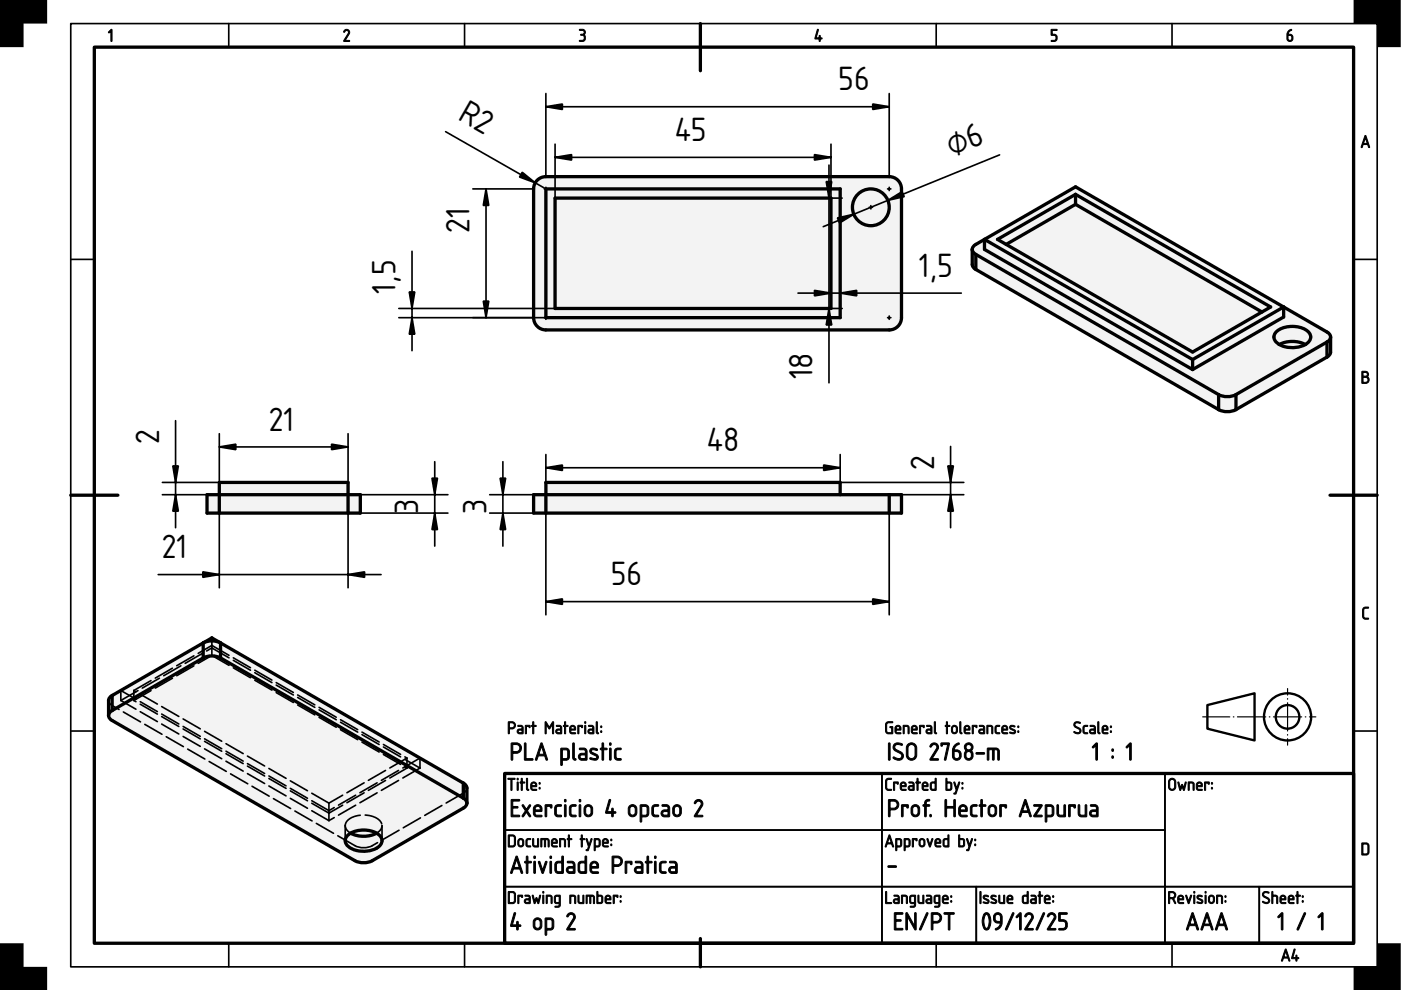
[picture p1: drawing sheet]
<svg xmlns="http://www.w3.org/2000/svg" width="297mm" height="210mm" viewBox="0 0 297 210" stroke-linecap="round" stroke-linejoin="round" font-family="sans-serif">
<defs><g id="words">
<g font-size="6.7">
<text x="177.7" y="19.2">56</text>
<text x="96.8" y="25.3" transform="rotate(30 96.8 25.3)">R2</text>
<text x="143" y="29.9">45</text>
<text x="201.8" y="33.2" transform="rotate(-22 201.8 33.2)">⌀6</text>
<text x="99.6" y="49.3" transform="rotate(-90 99.6 49.3)">21</text>
<text x="194.8" y="58.7">1,5</text>
<text x="83.9" y="62.3" transform="rotate(-90 83.9 62.3)">1,5</text>
<text x="172.3" y="80.4" transform="rotate(-90 172.3 80.4)">18</text>
<text x="33.7" y="94.1" transform="rotate(-90 33.7 94.1)">2</text>
<text x="57" y="91.3">21</text>
<text x="149.9" y="95.7">48</text>
<text x="198.1" y="99.6" transform="rotate(-90 198.1 99.6)">2</text>
<text x="88.7" y="109" transform="rotate(-90 88.7 109)">3</text>
<text x="103.1" y="109" transform="rotate(-90 103.1 109)">3</text>
<text x="34.3" y="118.3">21</text>
<text x="129.5" y="124.1">56</text>
</g>
</g></defs>
<path d="M20 10h267v190h-267zM148.5 5v10M15 105h10M282 105h10M107 164h180v36h-180zM148.5 199v6" fill="none" stroke="#000" stroke-width=".7"/>
<g fill="none" stroke="#000" stroke-width=".35">
<path d="M15 5h277v200h-277zM48.5 5v5M98.5 5v5M198.5 5v5M248.5 5v5M15 55h5M287 55h5M15 155h5M287 155h5M107 164h80v12h-80zM107 176h80v12h-80zM187 176h60v12h-60z"/>
<path d="M187 164h60v12h-60zM247 164h40v24h-40zM48.5 200v5M98.5 200v5M107 188h80v12h-80zM187 188h20v12h-20zM198.5 200v5M207 188h40v12h-40zM247 188h20v12h-20zM248.5 200v5M267 188h20v12h-20z"/>
</g>
<g fill="#000" stroke="#000" stroke-width=".21">
<path d="M23.5 6.3l.3 .1v2.2l-.2 .2-.1-.2v-2l-.3 .4-.2-.1zM73 6.5a.64 .64 0 0 1 .9-.2 .64 .64 0 0 1 .1 .9l-.8 1.4h.8l.1 .2h-1.2l.9-1.7a.44 .44 0 0 0-.2-.6 .44 .44 0 0 0-.6 .4l-.1-.2zM122.9 6.2a.75 .75 0 0 1 1 .2 .75 .75 0 0 1-.1 1 .82 .82 0 0 1 .2 1.1 .82 .82 0 0 1-1.2 .2l.1-.1a.76 .76 0 0 0 1-.7l-.1-.3-.7-.1v-.2a.47 .47 0 0 0 .7-.2 .47 .47 0 0 0-.2-.6l-.7-.1zM173.3 6.2l.2 .2-.5 1.6h.7l.1-.5 .1 .5 .4 .2-.4 .1-.1 .5-.1-.5-.9-.1zM222.9 6.3l1.1-.1 .1 .1-.1 .2h-.9v.8a.8 .8 0 0 1 1 .5 .8 .8 0 0 1-.6 1l-.6-.1 .6-.1a.54 .54 0 0 0 .4-.6 .54 .54 0 0 0-.5-.5h-.5zM289.1 128.9l.3-.2h.7v.2l-.7 .1-.2 .2-.1 1.5 .3 .3h.7v.3h-.8l-.4-.4v-1.6zM188.3 183.6h1.6l.2 .1-.2 .2h-1.5h-.1z"/>
<path d="M273.1 6.6l.6-.4 .1 .2a.79 .79 0 0 0-.6 .9 .75 .75 0 0 1 1 .8 .75 .75 0 0 1-1.2 .5l-.2-.4a1.82 1.82 0 0 1 .3-1.6zM273.1 7.5v.7a.4 .4 0 0 0 .4 .4 .4 .4 0 0 0 .4-.4l-.1-.6z"/>
<path d="M289.4 28.7l.2 .1 .8 2.3-.1 .2-.3-.7h-1l-.2 .7-.2-.1zM289.5 29.2l-.4 1.2h.8z"/>
<path d="M288.8 78.8l.6-.1a.65 .65 0 0 1 .7 .4 .65 .65 0 0 1-.2 .8 .77 .77 0 0 1 .4 .8 .77 .77 0 0 1-.7 .6h-.8zM289 80v1.1h.5a.52 .52 0 0 0 .5-.6 .52 .52 0 0 0-.5-.5zM289 79v.8h.5a.39 .39 0 0 0 .4-.4 .39 .39 0 0 0-.4-.4z"/>
<path d="M108 153.3v1h.6a.52 .52 0 0 0 .4-.6 .52 .52 0 0 0-.5-.4zM107.8 153h.1a1.18 1.18 0 0 1 1.2 .3 .78 .78 0 0 1 .1 .8 .78 .78 0 0 1-.6 .5h-.6v.8l-.2 .1zM110 154.9l-.1 .3 .2 .1h.6v-.5zM109.8 153.8h.8l.3 .5v1.3h-.8a.52 .52 0 0 1-.5-.5 .52 .52 0 0 1 .5-.5h.6v-.4l-.9-.2zM111.4 153.8l1 .1-.1 .4-.1-.3h-.6v1.5l-.1 .1-.1-.2zM113 153l.2 .1v.7l.5 .1-.5 .1v1.5l-.1 .1-.2-.1v-1.5l-.2-.1 .2-.1zM115.6 153l.2 .1 .7 1.1 .6-1.1 .3-.1v2.6l-.3-.2v-1.8l-.6 1-.7-1v1.8l-.2 .2zM118.1 154.9v.3l.1 .1h.6v-.5zM118 153.8h.8l.3 .5v1.3h-.8a.52 .52 0 0 1-.5-.5 .52 .52 0 0 1 .5-.5h.5v-.4l-.8-.2zM119.7 153l.2 .1v.7l.6 .1-.6 .1v1.5l-.1 .1-.1-.1v-1.5l-.3-.1 .3-.1zM121.1 154.2l-.1 .4h.8l-.2-.5zM121 153.9a.64 .64 0 0 1 .8 0 .64 .64 0 0 1 .1 .9h-.9l.1 .5 1 .2-.8 .1a1.06 1.06 0 0 1-.3-1.7zM122.5 153.8l1 .1-.1 .4-.1-.3h-.6v1.5l-.1 .1-.1-.2zM124 153.8l.2 .1v1.5l-.1 .2-.1-.2zM123.9 153.2a.2 .2 0 0 1 .4 0 .2 .2 0 0 1-.4 0zM125 154.9l-.1 .3 .2 .1h.6v-.5zM124.8 153.8h.8l.3 .5v1.3h-.8a.52 .52 0 0 1-.5-.5 .52 .52 0 0 1 .5-.5h.6l-.1-.4-.8-.2zM126.4 153l.3 .2v2l.2 .3-.1 .1-.3-.1-.1-.3zM127.4 155h.2v.3h-.2zM127.4 154h.2v.2h-.2z"/>
<path d="M108.7 157.9v1.5h.8a.75 .75 0 0 0 .7-.8 .75 .75 0 0 0-.8-.7zM108.4 157.6l.2-.1a1.69 1.69 0 0 1 1.7 .4 1.1 1.1 0 0 1 .2 1.1 1.1 1.1 0 0 1-1 .7h-.8v1.3v.1h-.3zM111.2 157.6h.3v.1v3.1h1.3l.2 .1v.3l-1.8-.1zM114.7 157.5l.3 .1 1.1 3.3-.2 .3-.4-.9h-1.4l-.3 .9-.3-.2zM114.8 158.3l-.6 1.6h1.2zM119.2 159v1.8h1l.2-.4-.1-1.2-.2-.2zM118.9 158.7a1.38 1.38 0 0 1 1.8 .5v.2a1.71 1.71 0 0 1-.5 1.8h-1v1.1l-.3-.1zM121.5 157.6h.2l.1 .1v2.9l.3 .4a.52 .52 0 0 1-.6 0 .52 .52 0 0 1-.1-.7zM123.1 160.2l-.1 .4 .2 .2h.9v-.7zM122.9 158.6h1.1l.5 .6v1.9l-.2 .1h-1a.74 .74 0 0 1-.7-.8 .74 .74 0 0 1 .7-.7h.8v-.5l-.2-.2-1-.1zM125.2 158.8a1.2 1.2 0 0 1 1.5 .1l-.2 .2-.6-.1a.34 .34 0 0 0-.4 0 .34 .34 0 0 0-.1 .4l1.1 .5a.71 .71 0 0 1 .2 1 .71 .71 0 0 1-1 .2l-.6-.2v-.2h.2a.78 .78 0 0 0 1.2-.2l-.2-.2-.9-.5a.65 .65 0 0 1-.2-1zM127.7 157.6h.2l.1 .1v.9h.5l.2 .2-.2 .2h-.5v2l-.2 .2-.2-.2v-2l-.3-.2 .3-.2zM129.3 158.7h.2l.1 .1v2.2l-.2 .2-.2-.2zM129.2 157.8a.25 .25 0 0 1 .5 0 .25 .25 0 0 1-.5 0zM130.5 158.8a1.11 1.11 0 0 1 1.2 0v.1a.86 .86 0 0 0-1.1 .5l.1 1.2 .1 .2 .9 .1v.1a.96 .96 0 0 1-1.2 0 .96 .96 0 0 1-.2-1.2v-.7z"/>
<path d="M187.9 153.2l.5-.2h.9l-.1 .3h-.9l-.3 .4v1.2l.2 .4h.9v-1l-.4-.1 .1-.2 .5 .1v1.4l-1 .1-.5-.3-.1-1.7zM190.1 154.2l-.1 .4h.8l-.2-.5zM190 153.9a.64 .64 0 0 1 .8 0 .64 .64 0 0 1 .1 .9h-.9l.1 .5 .9 .2-.7 .1a1.06 1.06 0 0 1-.3-1.7zM191.5 153.8a.88 .88 0 0 1 1.3 .5l-.2 1.3-.1-.2v-1.2l-.8-.2v1.4l-.2 .1zM193.5 154.2v.4h.7l-.2-.5zM193.4 153.9a.64 .64 0 0 1 .9 0 .64 .64 0 0 1 .1 .9h-.9l.1 .5 .9 .2-.8 .1a1.06 1.06 0 0 1-.3-1.7zM195 153.8l1 .1-.1 .4-.2-.3h-.5v1.5l-.1 .1-.2-.2zM196.6 154.9v.3l.1 .1h.6v-.5zM196.5 153.8h.8l.3 .5v1.3h-.8a.52 .52 0 0 1-.5-.5 .52 .52 0 0 1 .5-.5h.5v-.4l-.8-.2zM198.1 153l.2 .2v2l.3 .3-.1 .1-.3-.1-.1-.3zM200.7 153l.2 .1v.7l.5 .1-.5 .1v1.5l-.1 .1-.2-.1v-1.5l-.2-.1 .2-.1zM202.1 154.1l-.1 .9a.4 .4 0 0 0 .4 .3 .4 .4 0 0 0 .4-.4l-.2-.8zM202 153.9a.64 .64 0 0 1 1 .5v.6a.64 .64 0 0 1-.6 .6 .64 .64 0 0 1-.7-.7v-.7zM203.5 153l.2 .2v2l.3 .3-.1 .1-.3-.1-.1-.3zM204.7 154.2l-.1 .4h.8l-.2-.5zM204.6 153.9a.64 .64 0 0 1 .9 0 .64 .64 0 0 1 .1 .9h-1l.2 .5 .9 .2-.8 .1a1.06 1.06 0 0 1-.3-1.7zM206.2 153.8l.9 .1-.1 .4-.1-.3h-.5v1.5l-.2 .1-.1-.2zM207.8 154.9v.3l.1 .1h.6v-.5zM207.7 153.8h.8l.3 .5-.1 1.3h-.7a.52 .52 0 0 1-.5-.5 .52 .52 0 0 1 .5-.5h.5v-.4l-.8-.2zM209.3 153.8a.88 .88 0 0 1 1.2 .5l-.1 1.3-.1-.2-.1-1.2-.7-.2v1.4l-.2 .1zM211.1 153.9l.7-.1 .1 .2a.52 .52 0 0 0-.6 0 .52 .52 0 0 0-.1 .6v.6l.8 .3a.65 .65 0 0 1-.8 0 .65 .65 0 0 1-.2-.8zM212.7 154.2l-.1 .4h.8l-.2-.5zM212.6 153.9a.64 .64 0 0 1 .9 0 .64 .64 0 0 1 0 .9h-.9l.1 .5 1 .2-.8 .1a1.06 1.06 0 0 1-.3-1.7zM214.2 153.9a.61 .61 0 0 1 1 .2l-.7-.1-.2 .2 .8 .5a.52 .52 0 0 1 .1 .8 .52 .52 0 0 1-.8 0l-.3-.1 .1-.2a.45 .45 0 0 0 .5 .2 .45 .45 0 0 0 .3-.4l-.8-.5-.1-.3zM215.8 155h.2v.3h-.2zM215.8 154h.2v.2h-.2z"/>
<path d="M227.8 153.2a.99 .99 0 0 1 1.3 .1l-.1 .1a.6 .6 0 0 0-.7-.1 .6 .6 0 0 0-.4 .5l.9 .5a.73 .73 0 0 1 0 1.2 .73 .73 0 0 1-1.1-.4h.1a.61 .61 0 0 0 .7 .3 .61 .61 0 0 0 .4-.6l-1.1-.7-.1-.4zM229.7 153.9l.8-.1 .1 .2a.52 .52 0 0 0-.6 0 .52 .52 0 0 0-.1 .6v.6l.7 .3a.65 .65 0 0 1-.8 0 .65 .65 0 0 1-.2-.8zM231.3 154.9l-.1 .3 .2 .1h.6v-.5zM231.1 153.8h.9l.3 .5-.1 1.3h-.7a.52 .52 0 0 1-.5-.5 .52 .52 0 0 1 .5-.5h.5v-.4l-.9-.2zM232.8 153l.2 .2v2l.2 .3-.1 .1-.3-.1-.1-.3zM234 154.2l-.1 .4h.8l-.2-.5zM233.9 153.9a.64 .64 0 0 1 .8 0 .64 .64 0 0 1 .1 .9h-.9l.1 .5 .9 .2-.7 .1a1.06 1.06 0 0 1-.3-1.7zM235.4 155h.2v.3h-.2zM235.4 154h.2v.2h-.2z"/>
<path d="M232.3 157.6l.2-.1 .2 .2v3.3l-.2 .2-.2-.2v-2.9l-.5 .5-.2-.2zM235.8 160.3h.2v.4h-.2zM235.8 158.8h.2v.4h-.2zM239.5 157.6l.2-.1 .2 .2v3.3l-.2 .2-.2-.2v-2.9l-.5 .5-.2-.2z"/>
<path d="M107.7 165h1.4l.1 .1-.6 .2v2.2l-.2 .1-.1-.1v-2.2l-.6-.1zM109.7 165.8l.2 .1v1.5l-.1 .2-.2-.2zM109.6 165.2a.2 .2 0 0 1 .4 0 .2 .2 0 0 1-.4 0zM110.5 165l.2 .1v.7l.6 .1-.6 .1v1.5l-.1 .1-.1-.1v-1.5l-.3-.1 .3-.1zM111.6 165l.3 .2v2l.2 .3-.1 .1-.3-.1-.1-.3zM112.9 166.2l-.1 .4h.8l-.3-.5zM112.7 165.9a.64 .64 0 0 1 .9 0 .64 .64 0 0 1 .1 .9h-.9l.1 .5 .9 .2-.8 .1a1.06 1.06 0 0 1-.3-1.7zM114.3 167h.2v.3h-.2zM114.3 166h.2v.2h-.2z"/>
<path d="M108 177.3v2h.8l.3-.4-.1-1.4-.2-.2zM107.8 177h1l.5 .5v1.6l-.4 .5h-1.1zM110.2 178.1l-.2 .9a.4 .4 0 0 0 .4 .3 .4 .4 0 0 0 .4-.4l-.1-.8zM110 177.9a.64 .64 0 0 1 1.1 .5v.6a.64 .64 0 0 1-.7 .6 .64 .64 0 0 1-.6-.7v-.7zM111.6 177.9l.8-.1 .1 .2a.52 .52 0 0 0-.6 0 .52 .52 0 0 0-.1 .6v.6l.7 .3a.65 .65 0 0 1-.8 0 .65 .65 0 0 1-.2-.8zM112.9 177.8l.3 .1v1.3l.2 .1h.6v-1.4l.1-.1 .1 .1v1.7h-1a1.77 1.77 0 0 1-.3-1.8zM114.7 177.8h1.4a1.46 1.46 0 0 1 .2 1.8l-.1-.2v-1.2l-.3-.2h-.2v1.4l-.1 .2-.2-.2v-1.4h-.5v1.5l-.2 .1zM117.2 178.2v.4h.7l-.2-.5zM117.1 177.9a.64 .64 0 0 1 .9 0 .64 .64 0 0 1 .1 .9h-1l.2 .5 .9 .2-.8 .1a1.06 1.06 0 0 1-.3-1.7zM118.7 177.8a.88 .88 0 0 1 1.2 .5l-.1 1.3-.1-.2-.1-1.2-.7-.2v1.4l-.2 .1zM120.5 177l.2 .1v.7l.6 .1-.6 .1v1.5l-.1 .1-.1-.2v-1.4l-.3-.1 .3-.1zM123.3 177l.2 .1v.7l.5 .1-.5 .1v1.5l-.1 .1-.2-.2v-1.4l-.2-.1 .2-.1zM124.3 177.8l.2 .1 .4 1.2 .4-1.2 .1-.1 .1 .1-.9 2.5-.3-.1 .2-.2 .3-.6zM126.2 178v1.3h.7l.1-.2v-.9l-.2-.1zM126 177.8a.86 .86 0 0 1 1.3 .6v.2a.7 .7 0 0 1-.5 1h-.6v.7h-.2zM128 178.2v.4h.7l-.2-.5zM127.9 177.9a.64 .64 0 0 1 .9 0 .64 .64 0 0 1 .1 .9h-.9l.1 .5 .9 .2-.8 .1a1.06 1.06 0 0 1-.3-1.7zM129.5 179h.2v.3h-.2zM129.5 178h.2v.2h-.2z"/>
<path d="M108.4 169.5h1.8v.3h-.2h-1.3v1.2h1l.1 .2-.1 .1h-1v1.5h1.3l.2 .3h-1.8zM110.7 170.7h.3l.6 .9 .6-.9h.3v.2l-.7 1 .7 1.1v.1h-.3l-.6-.9-.6 .9-.3 .1v-.3l.7-1-.7-1zM113.6 171.2l-.2 .5h1.2a.58 .58 0 0 0-.3-.7 .58 .58 0 0 0-.7 .2zM113.4 170.8a.92 .92 0 0 1 1.2 0 .92 .92 0 0 1 .2 1.3h-1.4l.2 .7h1.1l.2 .2-.2 .2h-.9a.89 .89 0 0 1-.7-1.2 1.14 1.14 0 0 1 .3-1.2zM115.6 170.7l1.2-.1 .2 .2-.1 .5h-.2v-.3h-.8v2l-.2 .2a3.9 3.9 0 0 1-.1-2.5zM117.8 170.8a1.11 1.11 0 0 1 1.3 0l-.1 .1a.86 .86 0 0 0-1 .5v1.2l.1 .2 .9 .1 .1 .1a.96 .96 0 0 1-1.2 0 .96 .96 0 0 1-.3-1.2v-.7zM119.7 170.7h.3v.1v2.2l-.1 .2-.2-.2zM119.7 169.8a.24 .24 0 0 1 .4 0 .24 .24 0 0 1-.4 0zM120.9 170.8a1.11 1.11 0 0 1 1.3 0l-.1 .1a.86 .86 0 0 0-1 .5v1.2l.1 .2 .9 .1 .1 .1a.96 .96 0 0 1-1.2 0 .96 .96 0 0 1-.3-1.2v-.7zM122.8 170.7h.3v.1v2.2l-.1 .2-.2-.2zM122.8 169.8a.24 .24 0 0 1 .4 0 .24 .24 0 0 1-.4 0zM124.4 171.1l-.2 .3v.9a.57 .57 0 0 0 .6 .5 .57 .57 0 0 0 .5-.6v-.8l-.2-.3-.3-.1zM124.2 170.8a.92 .92 0 0 1 1.5 .6 1.51 1.51 0 0 1-.3 1.5 .92 .92 0 0 1-1 .2 .92 .92 0 0 1-.6-.8l.1-1.1zM129.2 169.5h.2l.1 .2-.7 2.4h.9v-.5l.2-.3 .1 .3v.5h.4l.2 .2-.6 .1v.6l-.1 .2-.2-.2v-.6h-1.1l-.2-.1zM133.7 171.1l-.1 .3-.1 .9a.57 .57 0 0 0 .7 .5 .57 .57 0 0 0 .5-.6v-.8l-.2-.3-.4-.1zM133.5 170.8a.92 .92 0 0 1 1.5 .6 1.51 1.51 0 0 1-.3 1.5 .92 .92 0 0 1-1 .2 .92 .92 0 0 1-.5-.8v-1.1zM136.1 171v1.8h.9l.2-.4v-1.2l-.2-.2zM135.8 170.7a1.38 1.38 0 0 1 1.7 .5l.1 .2a1.71 1.71 0 0 1-.5 1.8h-1l-.1 1.1-.2-.1zM138.4 170.8a1.11 1.11 0 0 1 1.3 0l-.1 .1a.86 .86 0 0 0-1 .5v1.2l.1 .2 .9 .1 .1 .1a.96 .96 0 0 1-1.2 0 .96 .96 0 0 1-.3-1.2v-.7zM140.6 172.2l-.1 .4 .2 .2h.9v-.7zM140.4 170.6h1.1l.5 .6v1.9l-.2 .1h-.9a.74 .74 0 0 1-.8-.8 .74 .74 0 0 1 .8-.7h.7v-.5l-.2-.2-1-.1zM143.2 171.1l-.2 .3v.9a.57 .57 0 0 0 .6 .5 .57 .57 0 0 0 .5-.6v-.8l-.2-.3-.3-.1zM143 170.8a.92 .92 0 0 1 1.5 .6 1.51 1.51 0 0 1-.3 1.5 .92 .92 0 0 1-1 .2 .92 .92 0 0 1-.6-.8l.1-1.1zM147.5 169.8a.92 .92 0 0 1 1.2-.1 .92 .92 0 0 1 .2 1.2l-1.2 2h1.1h.2v.3h-1.8v-.3l1.3-2.1a.6 .6 0 0 0-.2-.9 .6 .6 0 0 0-.8 .5l-.3-.2z"/>
<path d="M188 165.2l.2-.2h.8v.2l-.8 .1-.2 .2v1.4l.2 .4h.7l.1 .3h-.8l-.4-.4-.1-1.6zM189.5 165.8l1 .1-.1 .4-.2-.3h-.5v1.5l-.1 .1-.2-.2zM191.2 166.2l-.1 .4h.8l-.2-.5zM191.1 165.9a.64 .64 0 0 1 .8 0 .64 .64 0 0 1 .1 .9h-.9l.1 .5 .9 .2-.7 .1a1.06 1.06 0 0 1-.3-1.7zM192.9 166.9l-.1 .3 .2 .1h.6v-.5zM192.7 165.8h.8l.3 .5v1.3h-.8a.52 .52 0 0 1-.5-.5 .52 .52 0 0 1 .5-.5h.6v-.4l-.9-.2zM194.4 165l.3 .1v.7l.5 .1-.5 .1v1.5l-.2 .1-.1-.1v-1.5l-.2-.1 .2-.1zM195.8 166.2l-.1 .4h.8l-.2-.5zM195.7 165.9a.64 .64 0 0 1 .9 0 .64 .64 0 0 1 .1 .9h-1l.2 .5 .9 .2-.8 .1a1.06 1.06 0 0 1-.3-1.7zM197.6 166.1l-.1 .3v.8l.8 .1v-1.3zM197.3 166l.3-.2h.7v-.7l.2-.1v2.6h-.9l-.3-.3zM200.8 166v1.3h.5a.91 .91 0 0 0 .2-1.2zM200.6 165l.2 .1v.7h.7l.3 .3v1l-.3 .5-1-.1zM202.2 165.8l.3 .1 .3 1.2 .5-1.2 .1-.1 .1 .1-.9 2.5-.4-.1 .3-.2 .2-.6zM204 167h.1l.1 .3h-.2zM204 166h.2v.2h-.2z"/>
<path d="M188.5 177l.2 .1 .8 2.3-.2 .2-.3-.7h-.9l-.2 .7-.2-.1zM188.6 177.5l-.4 1.2h.8zM190.2 178v1.3h.6l.1-.2v-.9l-.1-.1zM189.9 177.8a.86 .86 0 0 1 1.3 .6v.2a.7 .7 0 0 1-.5 1h-.5l-.1 .7h-.2zM191.9 178v1.3h.7l.1-.2v-.9l-.1-.1zM191.7 177.8a.86 .86 0 0 1 1.3 .6v.2a.7 .7 0 0 1-.5 1h-.6v.7h-.2zM193.5 177.8l.9 .1-.1 .4-.1-.3h-.5v1.5l-.2 .1-.1-.2zM195.2 178.1l-.1 .9a.4 .4 0 0 0 .4 .3 .4 .4 0 0 0 .4-.4l-.1-.8zM195.1 177.9a.64 .64 0 0 1 1 .5v.6a.64 .64 0 0 1-.6 .6 .64 .64 0 0 1-.7-.7l.1-.7zM196.6 177.8l.2 .1 .4 1.2 .4-1.2h.2l-.6 1.7zM198.5 178.2v.4h.7l-.2-.5zM198.4 177.9a.64 .64 0 0 1 .9 0 .64 .64 0 0 1 .1 .9h-1l.2 .5 .9 .2-.8 .1a1.06 1.06 0 0 1-.3-1.7zM200.3 178.1l-.1 .3v.8l.8 .1v-1.3zM200 178l.3-.2h.7v-.7l.2-.1v2.6h-.9l-.3-.3zM203.5 178v1.3h.5a.91 .91 0 0 0 .2-1.2zM203.3 177l.2 .1v.7h.7l.3 .3v1l-.3 .5-1-.1zM205 177.8l.2 .1 .4 1.2 .4-1.2 .1-.1 .1 .1-.9 2.5-.4-.1 .3-.2 .2-.6zM206.7 179h.2v.3h-.2zM206.7 178h.2v.2h-.2z"/>
<path d="M188.7 169.9v1.5h.8a.75 .75 0 0 0 .7-.8 .75 .75 0 0 0-.8-.7zM188.4 169.6l.2-.1a1.69 1.69 0 0 1 1.7 .4 1.1 1.1 0 0 1 .2 1.1 1.1 1.1 0 0 1-1 .7h-.8v1.3v.1h-.3zM191.2 170.7l1.2-.1 .2 .2-.2 .5h-.1l-.1-.3h-.7v2l-.2 .2a3.9 3.9 0 0 1-.1-2.5zM193.7 171.1l-.2 .3v.9a.57 .57 0 0 0 .6 .5 .57 .57 0 0 0 .5-.6v-.8l-.1-.3-.4-.1zM193.5 170.8a.92 .92 0 0 1 1.5 .6 1.51 1.51 0 0 1-.3 1.5 .92 .92 0 0 1-1 .2 .92 .92 0 0 1-.5-.8v-1.1zM196.2 169.7l.4-.2h.5v.3l-.7 .3v.5h.5l.2 .2-.2 .2h-.5v2l-.2 .2-.2-.2v-2l-.3-.2 .3-.2zM197.2 172.7h.2v.4h-.2zM200.4 169.6h.3v.1v1.3h1.5v-1.3l.1-.1h.2v3.5h-.2l-.1-.1v-1.7h-1.5v1.7v.1h-.3zM203.7 171.2l-.1 .5h1.1a.58 .58 0 0 0-.2-.7 .58 .58 0 0 0-.8 .2zM203.6 170.8a.92 .92 0 0 1 1.2 0 .92 .92 0 0 1 .1 1.3h-1.3l.2 .7h1.1l.2 .2-.2 .2h-.9a.89 .89 0 0 1-.8-1.2 1.14 1.14 0 0 1 .4-1.2zM205.9 170.8a1.11 1.11 0 0 1 1.3 0l-.1 .1a.86 .86 0 0 0-1 .5v1.2l.2 .2 .8 .1 .1 .1a.96 .96 0 0 1-1.2 0 .96 .96 0 0 1-.3-1.2v-.7zM208 169.6h.3v.1v.9h.6l.1 .2-.1 .2h-.6v2l-.2 .2-.2-.2v-2l-.3-.2 .3-.2zM210 171.1l-.1 .3-.1 .9a.57 .57 0 0 0 .6 .5 .57 .57 0 0 0 .6-.6l-.1-.8-.1-.3-.4-.1zM209.8 170.8a.92 .92 0 0 1 1.5 .6 1.51 1.51 0 0 1-.3 1.5 .92 .92 0 0 1-1 .2 .92 .92 0 0 1-.5-.8v-1.1zM212 170.7l1.2-.1 .2 .2-.1 .5h-.2v-.3h-.8v2l-.2 .2a3.9 3.9 0 0 1-.1-2.5zM217.3 169.5l.3 .1 1 3.3-.1 .3-.4-.9h-1.4l-.3 .9-.3-.2zM217.4 170.2l-.6 1.7h1.1zM219.2 170.6h1.7v.3l-1.2 1.9h1.1l.1 .1v.3l-1.7-.1v-.2l1.3-1.9h-1.2l-.1-.1zM222 171v1.8h.9l.2-.4v-1.2l-.2-.2zM221.6 170.7a1.38 1.38 0 0 1 1.8 .5v.2a1.71 1.71 0 0 1-.5 1.8h-.9l-.1 1.1-.3-.1zM224.1 170.7h.3v.1l.1 1.8 .3 .2h.8v-2l.1-.2 .2 .2v2.3l-1.1 .1a.84 .84 0 0 1-.7-1.2zM226.6 170.7l1.2-.1 .2 .2-.1 .5h-.2v-.3h-.8v2l-.2 .2a3.9 3.9 0 0 1-.1-2.5zM228.6 170.7h.3v.1l.1 1.8 .3 .2h.8v-2l.2-.2 .1 .2v2.3l-1.1 .1a.84 .84 0 0 1-.7-1.2zM231.4 172.2v.4l.2 .2h.9v-.7zM231.2 170.6h1.1l.5 .6v1.9l-.2 .1h-.9a.74 .74 0 0 1-.7-.8 .74 .74 0 0 1 .7-.7h.8l-.1-.5-.2-.2-1-.1z"/>
<path d="M188.4 157.6h.3v.1v3.3l-.2 .2-.1-.2zM189.6 157.8a1.41 1.41 0 0 1 1.8 .1l-.2 .1a.93 .93 0 0 0-1.5 .5l.4 .5a1.9 1.9 0 0 1 1.4 1 1.07 1.07 0 0 1-.5 1.1 1.07 1.07 0 0 1-1.3-.1l-.3-.3 .1-.2a1.19 1.19 0 0 0 1.7 0 .58 .58 0 0 0-.4-.8l-1.3-.8-.2-.5zM192.8 158l-.3 .6v1.6a.75 .75 0 0 0 .8 .6 .75 .75 0 0 0 .7-.7v-1.5a.75 .75 0 0 0-.4-.7 .75 .75 0 0 0-.8 .1zM192.5 157.8a1.1 1.1 0 0 1 1.2-.2 1.1 1.1 0 0 1 .7 1v1.5a1.1 1.1 0 0 1-1.1 1.1 1.1 1.1 0 0 1-1.1-1.1v-1.8zM197.4 157.8a.92 .92 0 0 1 1.3-.1 .92 .92 0 0 1 .1 1.2l-1.2 2h1.2h.1v.3h-1.7v-.3l1.3-2.1a.6 .6 0 0 0-.3-.9 .6 .6 0 0 0-.8 .5l-.3-.2zM199.5 157.5h1.6l.2 .2-.7 3.3-.2 .2-.2-.2 .7-3.1h-1.1l-.2 .3-.1-.2zM202.4 158l.8-.5 .2 .2a1.88 1.88 0 0 0-1.1 1.3 1.12 1.12 0 0 1 1.5 .9 1.12 1.12 0 0 1-1.2 1.3l-.5-.4-.2-.4a2.92 2.92 0 0 1 .3-2.1zM202.3 159.3v1a.57 .57 0 0 0 .6 .6 .57 .57 0 0 0 .5-.6l-.1-.8-.3-.1zM205 159.5a.8 .8 0 0 0 .4 1.3 .71 .71 0 0 0 .6-.9 .71 .71 0 0 0-1-.4zM204.8 158.4a.6 .6 0 0 0 1.2 0 .6 .6 0 0 0-1.2 0zM204.8 157.7a.93 .93 0 0 1 1.3 .1 .93 .93 0 0 1-.2 1.4 1.07 1.07 0 0 1 .4 1.4 1.07 1.07 0 0 1-1.5 .4l-.3-.7a1.15 1.15 0 0 1 .3-1.1 .92 .92 0 0 1 0-1.5zM207 159.6h1.6l.2 .1-.2 .2h-1.5h-.1zM209.4 158.6h1.7a.84 .84 0 0 1 .8 1.1v1.3l-.2 .2-.2-.2v-1.8l-.2-.2h-.5v2l-.1 .1h-.2l-.1-2.1h-.7v2l-.1 .1h-.2z"/>
<path d="M248.2 165.4l-.2 .4v1.1a.52 .52 0 0 0 .5 .4 .52 .52 0 0 0 .5-.5v-1.3l-.5-.2zM248 165.2a.77 .77 0 0 1 .8-.1 .77 .77 0 0 1 .5 .7v1a.77 .77 0 0 1-.8 .8 .77 .77 0 0 1-.8-.7l.1-1.3zM249.8 165.8l.2 .1 .3 1.1 .3-.7 .4 .7 .3-1.1 .2-.1-.4 1.8-.2-.1-.3-.7-.2 .7-.2 .1zM251.9 165.8a.88 .88 0 0 1 1.3 .5l-.1 1.3-.2-.2v-1.2l-.7-.2v1.4l-.3 .1zM254 166.2l-.1 .4h.8l-.2-.5zM253.9 165.9a.64 .64 0 0 1 .8 0 .64 .64 0 0 1 .1 .9h-.9l.1 .5 .9 .2-.8 .1a1.06 1.06 0 0 1-.2-1.7zM255.4 165.8l1 .1-.1 .4-.1-.3h-.6v1.5l-.1 .1-.1-.2zM256.9 167h.2v.3h-.2zM256.9 166h.2v.2h-.2z"/>
<path d="M108 189.3v2h.8l.3-.4-.1-1.4-.2-.2zM107.8 189h1l.5 .5v1.6l-.4 .5h-1.1zM109.8 189.8l1 .1-.1 .4-.1-.3h-.6v1.5l-.1 .1-.1-.2zM111.5 190.9l-.1 .3 .2 .1h.6v-.5zM111.3 189.8h.8l.3 .5v1.2l-.8 .1a.52 .52 0 0 1-.4-.5 .52 .52 0 0 1 .5-.5h.5v-.4l-.9-.2zM112.9 189.8l.2 .1 .3 1.1 .3-.7 .4 .7 .3-1.1 .2-.1-.4 1.8-.2-.1-.3-.7-.2 .7-.2 .1zM115.1 189.8l.2 .1v1.5l-.1 .2-.1-.2zM115.1 189.2a.17 .17 0 0 1 .3 0 .17 .17 0 0 1-.3 0zM115.8 189.8a.88 .88 0 0 1 1.3 .5l-.1 1.3-.2-.2v-1.2l-.8-.2v1.4l-.2 .1zM117.9 190.1l-.1 1.1 .1 .1h.7v-1.3zM117.7 189.9l1-.1a4 4 0 0 1 .1 2.3 .87 .87 0 0 1-1.2 .2l.8-.2 .1-.5a.73 .73 0 0 1-.8-.1 .73 .73 0 0 1-.2-.8zM120.8 189.8a.88 .88 0 0 1 1.3 .5l-.1 1.3-.2-.2v-1.2l-.8-.2v1.4l-.2 .1zM122.6 189.8l.2 .1v1.3l.2 .1h.6v-1.4l.1-.1 .1 .1v1.7h-1a1.77 1.77 0 0 1-.2-1.8zM124.3 189.8h1.4a1.46 1.46 0 0 1 .2 1.8l-.1-.2v-1.2l-.3-.2h-.2v1.4l-.1 .2-.2-.2v-1.4h-.5v1.5l-.2 .1zM126.8 190v1.3h.5a.91 .91 0 0 0 .2-1.2zM126.6 189l.2 .1v.7h.7l.3 .3v1l-.3 .5-1-.1zM128.6 190.2l-.1 .4h.8l-.2-.5zM128.5 189.9a.64 .64 0 0 1 .8 0 .64 .64 0 0 1 .1 .9h-.9l.1 .5 1 .2-.8 .1a1.06 1.06 0 0 1-.3-1.7zM130 189.8l1 .1-.1 .4-.1-.3h-.6v1.5l-.1 .1-.1-.2zM131.5 191h.2v.3h-.2zM131.5 189.9l.2 .1v.2h-.2z"/>
<path d="M109 193.5h.3v.2l-.7 2.4h.9v-.5l.2-.3 .2 .3v.5h.4l.1 .2-.5 .1v.6l-.2 .2-.2-.2v-.6h-1.1l-.2-.1zM113.6 195.1l-.2 .3v.9a.57 .57 0 0 0 .6 .5 .57 .57 0 0 0 .5-.6v-.8l-.1-.3-.4-.2zM113.4 194.8a.92 .92 0 0 1 1.5 .6 1.51 1.51 0 0 1-.3 1.5 .92 .92 0 0 1-1 .2 .92 .92 0 0 1-.5-.8v-1.1zM115.9 195v1.8h1l.2-.4-.1-1.2-.2-.2zM115.6 194.7a1.38 1.38 0 0 1 1.8 .5v.2a1.71 1.71 0 0 1-.5 1.8h-1v1.1l-.3-.1zM120.4 193.8a.92 .92 0 0 1 1.3-.1 .92 .92 0 0 1 .1 1.2l-1.2 2h1.2h.1v.3h-1.7v-.3l1.3-2.1a.6 .6 0 0 0-.3-.9 .6 .6 0 0 0-.8 .5l-.2-.2z"/>
<path d="M109.4 181.5l.3 .1 1.1 3.3-.2 .3-.4-.9h-1.3l-.4 .9-.3-.2zM109.5 182.2l-.5 1.7h1.1zM111.6 181.6h.3v.1v.9h.6l.2 .2-.2 .2h-.6v2l-.1 .2-.2-.2v-2l-.4-.2 .4-.2zM113.2 182.7h.3v.1v2.2l-.1 .2-.2-.2zM113.2 181.8a.24 .24 0 0 1 .4 0 .24 .24 0 0 1-.4 0zM114.2 182.7l.3 .1 .6 1.6 .5-1.7 .2-.1 .2 .2-.8 2.2-.1 .2-.2-.2zM116.6 182.7h.3v.1v2.2l-.1 .2-.2-.2zM116.6 181.8a.24 .24 0 0 1 .4 0 .24 .24 0 0 1-.4 0zM118.2 183l-.2 .4v1.2l.4 .2h.7v-1.8zM117.8 182.9a1.3 1.3 0 0 1 1.3-.3v-.9l.2-.2 .2 .2v3.3l-.3 .2a1.47 1.47 0 0 1-1.3-.2l-.3-.5v-1.2zM120.5 184.2v.4l.2 .2h.9v-.7zM120.3 182.6h1.1l.5 .6v1.9l-.2 .1h-.9a.74 .74 0 0 1-.7-.8 .74 .74 0 0 1 .7-.7h.8l-.1-.5-.2-.2-1-.1zM123.1 183l-.2 .4v1.2l.4 .2h.7v-1.8zM122.7 182.9a1.3 1.3 0 0 1 1.3-.3v-.9l.2-.2 .2 .2v3.3l-.2 .2a1.47 1.47 0 0 1-1.4-.2l-.2-.5v-1.2zM125.6 183.2l-.2 .5h1.2a.58 .58 0 0 0-.3-.7 .58 .58 0 0 0-.7 .2zM125.4 182.8a.92 .92 0 0 1 1.2 0 .92 .92 0 0 1 .1 1.3h-1.3l.2 .7h1.1l.2 .2-.2 .2h-.9a.89 .89 0 0 1-.7-1.2 1.14 1.14 0 0 1 .3-1.2zM130.1 181.9v1.5h.8a.75 .75 0 0 0 .7-.8 .75 .75 0 0 0-.8-.7zM129.8 181.6l.2-.1a1.69 1.69 0 0 1 1.7 .4 1.1 1.1 0 0 1 .2 1.1 1.1 1.1 0 0 1-1 .7h-.8v1.3v.1h-.3zM132.6 182.7l1.2-.1 .2 .2-.2 .5h-.1l-.1-.3h-.7v2l-.2 .2a3.9 3.9 0 0 1-.1-2.5zM135 184.2l-.1 .4 .2 .2h.9v-.7zM134.7 182.6h1.1l.5 .6v1.9l-.2 .1h-.9a.74 .74 0 0 1-.7-.8 .74 .74 0 0 1 .7-.7h.8l-.1-.5-.2-.2-1-.1zM137.2 181.6h.3v.1v.9h.6l.2 .2-.2 .2h-.6v2l-.2 .2-.1-.2v-2l-.4-.2 .4-.2zM138.8 182.7h.3v.1v2.2l-.2 .2-.1-.2zM138.7 181.8a.25 .25 0 0 1 .5 0 .25 .25 0 0 1-.5 0zM140 182.8a1.11 1.11 0 0 1 1.3 0l-.1 .1a.86 .86 0 0 0-1 .5v1.2l.1 .2 .9 .1 .1 .1a.96 .96 0 0 1-1.2 0 .96 .96 0 0 1-.3-1.2v-.7zM142.2 184.2l-.1 .4 .2 .2h.9v-.7zM142 182.6h1.1l.5 .6v1.9l-.2 .1h-.9a.74 .74 0 0 1-.7-.8 .74 .74 0 0 1 .7-.7h.7v-.5l-.2-.2-1-.1z"/>
<path d="M187.8 189l.2 .1v2.2h.9l.1 .3h-1.2zM189.7 190.9v.3l.1 .1h.6v-.5zM189.6 189.8h.8l.3 .5-.1 1.2-.7 .1a.52 .52 0 0 1-.5-.5 .52 .52 0 0 1 .5-.5h.5v-.4l-.8-.2zM191.2 189.8a.88 .88 0 0 1 1.2 .5l-.1 1.3-.1-.2-.1-1.2-.7-.2v1.4l-.2 .1zM193.2 190.1l-.1 1.1 .2 .1h.6v-1.3zM193 189.9l1-.1a4 4 0 0 1 .1 2.3 .87 .87 0 0 1-1.1 .2l.7-.2 .2-.5a.73 .73 0 0 1-.8-.1 .73 .73 0 0 1-.3-.8zM194.6 189.8l.3 .1v1.3l.2 .1h.5v-1.4l.2-.1 .1 .1v1.7h-1a1.77 1.77 0 0 1-.3-1.8zM196.6 190.9v.3l.1 .1h.6v-.5zM196.5 189.8h.8l.3 .5-.1 1.2-.7 .1a.52 .52 0 0 1-.5-.5 .52 .52 0 0 1 .5-.5h.5v-.4l-.8-.2zM198.4 190.1l-.1 1.1 .1 .1h.7v-1.3zM198.2 189.9l1-.1a4 4 0 0 1 .1 2.3 .87 .87 0 0 1-1.2 .2l.8-.2 .1-.5a.73 .73 0 0 1-.8-.1 .73 .73 0 0 1-.2-.8zM200.1 190.2l-.1 .4h.8l-.2-.5zM200 189.9a.64 .64 0 0 1 .9 0 .64 .64 0 0 1 0 .9h-.9l.1 .5 1 .2-.8 .1a1.06 1.06 0 0 1-.3-1.7zM201.6 191h.2v.3h-.2zM201.6 189.9l.2 .1v.2h-.2z"/>
<path d="M189.7 193.5h1.7v.3h-.2h-1.2v1.2h.9l.2 .2-.2 .1h-.9v1.5h1.3l.1 .3h-1.8zM192.1 193.5l.3 .1 1.5 2.7v-2.6l.1-.2h.2v3.6l-.3-.1-1.5-2.6v2.6v.1h-.3zM196.5 193.5h.2v.3l-1.4 3.2-.3 .2v-.3zM197.8 193.9v1.4h.8a.75 .75 0 0 0 .7-.7 .75 .75 0 0 0-.8-.7zM197.5 193.6l.1-.1a1.69 1.69 0 0 1 1.8 .4 1.1 1.1 0 0 1 .2 1.1 1.1 1.1 0 0 1-1 .7h-.8v1.3v.1h-.3zM200.2 193.5h2l.1 .2-.1 .1h-.8v3.2l-.2 .2-.1-.2v-3.2h-.9z"/>
<path d="M207.8 189.1l.2 .1v2.2l-.1 .2-.2-.2zM208.6 189.9a.61 .61 0 0 1 1 .2l-.7-.1-.2 .2 .7 .5a.52 .52 0 0 1 .2 .8 .52 .52 0 0 1-.8 0l-.3-.1 .1-.2a.45 .45 0 0 0 .5 .2 .45 .45 0 0 0 .3-.4l-.8-.5-.2-.3zM210.2 189.9a.61 .61 0 0 1 1 .2l-.6-.1-.3 .2 .8 .5a.52 .52 0 0 1 .1 .8 .52 .52 0 0 1-.8 0l-.3-.1 .1-.2a.45 .45 0 0 0 .5 .2 .45 .45 0 0 0 .4-.4l-.9-.5-.1-.3zM211.8 189.8l.2 .1v1.3l.2 .1h.6v-1.4l.1-.1 .1 .1v1.7h-1a1.77 1.77 0 0 1-.2-1.8zM213.8 190.2l-.1 .4h.8l-.2-.5zM213.7 189.9a.64 .64 0 0 1 .9 0 .64 .64 0 0 1 0 .9h-.9l.1 .5 1 .2-.8 .1a1.06 1.06 0 0 1-.3-1.7zM217.1 190.1l-.1 .3v.8l.8 .1v-1.3zM216.8 190l.3-.2h.7v-.7l.2-.1v2.6h-.9l-.3-.3zM218.8 190.9l-.1 .3 .2 .1h.6v-.5zM218.6 189.8h.8l.3 .5v1.2l-.8 .1a.52 .52 0 0 1-.5-.5 .52 .52 0 0 1 .5-.5h.6v-.4l-.9-.2zM220.3 189l.3 .1v.7l.5 .1-.5 .1v1.5l-.2 .1-.1-.2v-1.4l-.2-.1 .2-.1zM221.7 190.2l-.1 .4h.8l-.2-.5zM221.6 189.9a.64 .64 0 0 1 .9 0 .64 .64 0 0 1 .1 .9h-1l.2 .5 .9 .2-.8 .1a1.06 1.06 0 0 1-.3-1.7zM223.2 191h.2v.3h-.2zM223.2 189.9l.2 .1v.2h-.2z"/>
<path d="M209 193.9l-.4 1.3a2.07 2.07 0 0 0 .6 1.6 2.3 2.3 0 0 0 .4-2.2l-.2-.6zM208.8 193.6a.84 .84 0 0 1 .9 .1 .84 .84 0 0 1 .3 .8l.1 1a2.1 2.1 0 0 1-.7 1.7h-.2a1.53 1.53 0 0 1-1-1.7l.2-1.3zM210.8 193.9a.95 .95 0 0 1 1.2-.3 .95 .95 0 0 1 .5 1.1 1.83 1.83 0 0 1-1.4 2.4v-.2a1.49 1.49 0 0 0 1-1.2 1.17 1.17 0 0 1-1.3-.4 1.17 1.17 0 0 1 0-1.4zM211.2 194a.78 .78 0 0 0-.1 1.1 .78 .78 0 0 0 1 .2v-.9a.56 .56 0 0 0-.3-.5 .56 .56 0 0 0-.6 .1zM214.7 193.5h.2l.1 .3-1.5 3.2-.3 .2v-.3zM216.2 193.6l.1-.1 .2 .2v3.3l-.2 .2-.1-.2v-2.9l-.5 .5-.3-.2zM217.5 193.8a.92 .92 0 0 1 1.3-.1 .92 .92 0 0 1 .1 1.2l-1.1 2h1.1h.1v.3h-1.7v-.3l1.3-2.1a.6 .6 0 0 0-.3-.9 .6 .6 0 0 0-.8 .5l-.2-.2zM221.2 193.5h.2l.1 .3-1.5 3.2-.3 .2v-.3zM222.3 193.8a.92 .92 0 0 1 1.3-.1 .92 .92 0 0 1 .1 1.2l-1.2 2h1.2h.1v.3h-1.7v-.3l1.3-2.1a.6 .6 0 0 0-.3-.9 .6 .6 0 0 0-.8 .5l-.3-.2zM224.5 193.6l1.6-.1 .2 .2-.2 .2h-1.3v1.1a1.14 1.14 0 0 1 1.5 .8 1.14 1.14 0 0 1-.9 1.4h-.8l-.1-.2 .2-.2h.6a.77 .77 0 0 0 .7-.7 .77 .77 0 0 0-.7-.8h-.8z"/>
<path d="M248 189.3v1a.65 .65 0 0 0 .8-.1 .65 .65 0 0 0 .1-.8zM247.8 189.1l.1-.1a1.2 1.2 0 0 1 1.2 .3 .78 .78 0 0 1-.3 1.2l.5 1.1-.2-.1-.5-.9h-.6v.9l-.2 .1zM250 190.2l-.1 .4h.8l-.2-.5zM249.9 189.9a.64 .64 0 0 1 .9 0 .64 .64 0 0 1 .1 .9h-1l.2 .5 .9 .2-.8 .1a1.06 1.06 0 0 1-.3-1.7zM251.4 189.8l.2 .1 .4 1.2 .4-1.2h.3l-.7 1.7zM253.1 189.8l.2 .1v1.5l-.1 .2-.1-.2zM253.1 189.2a.17 .17 0 0 1 .3 0 .17 .17 0 0 1-.3 0zM253.9 189.9a.61 .61 0 0 1 1 .2l-.6-.1-.3 .2 .8 .5a.52 .52 0 0 1 .1 .8 .52 .52 0 0 1-.8 0l-.3-.1 .1-.2a.45 .45 0 0 0 .5 .2 .45 .45 0 0 0 .4-.4l-.9-.5-.1-.3zM255.5 189.8l.2 .1v1.5l-.1 .2-.1-.2zM255.5 189.2a.17 .17 0 0 1 .3 0 .17 .17 0 0 1-.3 0zM256.6 190.1l-.1 .9a.4 .4 0 0 0 .4 .3 .4 .4 0 0 0 .3-.4l-.1-.8zM256.4 189.9a.64 .64 0 0 1 1.1 .5v.6a.64 .64 0 0 1-.7 .6 .64 .64 0 0 1-.6-.7v-.7zM258 189.8a.88 .88 0 0 1 1.2 .5l-.1 1.3-.1-.2-.1-1.2-.7-.2v1.4l-.2 .1zM259.7 191h.2v.3h-.2zM259.7 189.9l.2 .1v.2h-.2z"/>
<path d="M252.7 193.5l.3 .1 1.1 3.3-.2 .3-.4-.9h-1.3l-.4 .9-.3-.2zM252.8 194.2l-.5 1.7h1.1zM255.8 193.5l.3 .1 1.1 3.3-.2 .3-.4-.9h-1.4l-.3 .9-.3-.2zM255.9 194.2l-.6 1.7h1.2zM258.9 193.5l.3 .1 1 3.3-.1 .3-.4-.9h-1.4l-.3 .9-.3-.2zM259 194.2l-.6 1.7h1.1z"/>
<path d="M267.8 189.2a.99 .99 0 0 1 1.3 .1l-.1 .1a.6 .6 0 0 0-.7-.1 .6 .6 0 0 0-.4 .5l.9 .5a.73 .73 0 0 1 0 1.2 .73 .73 0 0 1-1.1-.4h.1a.61 .61 0 0 0 .7 .3 .61 .61 0 0 0 .4-.6l-1.1-.7-.1-.4zM269.7 189h.2v.8h.7l.3 .3v1.4l-.2-.1-.1-1.2-.2-.2h-.5v1.4l-.2 .1zM271.7 190.2l-.1 .4h.8l-.2-.5zM271.6 189.9a.64 .64 0 0 1 .8 0 .64 .64 0 0 1 .1 .9h-.9l.1 .5 1 .2-.8 .1a1.06 1.06 0 0 1-.3-1.7zM273.4 190.2v.4h.7l-.2-.5zM273.3 189.9a.64 .64 0 0 1 .9 0 .64 .64 0 0 1 .1 .9h-1l.2 .5 .9 .2-.8 .1a1.06 1.06 0 0 1-.3-1.7zM275 189l.2 .1v.7l.5 .1-.5 .1v1.5l-.1 .1-.1-.2v-1.4l-.3-.1 .3-.1zM276.1 191h.2v.3h-.2zM276.1 189.9l.2 .1v.2h-.2z"/>
<path d="M271.7 193.6l.1-.1 .2 .2v3.3l-.2 .2-.1-.2v-2.9l-.5 .5-.3-.2zM276.5 193.5h.3v.3l-1.4 3.2-.4 .2v-.3zM280.2 193.6l.1-.1 .2 .2v3.3l-.2 .2-.1-.2v-2.9l-.5 .5-.3-.2z"/>
<path d="M289 179v2h.8l.2-.4v-1.4l-.2-.2zM288.8 178.7h1l.4 .5v1.6l-.4 .5h-1.1z"/>
<path d="M272.5 201.2l.2 .1 .8 2.3-.1 .2-.3-.7h-1l-.2 .7-.2-.1zM272.6 201.7l-.4 1.2h.8zM274.4 201.2l.2 .2-.5 1.6h.6l.2-.5 .1 .5 .4 .2-.4 .1-.1 .5-.2-.5-.9-.1z"/>
</g>
<path d="M0 0h10v5h-5v5h-5zM287 0h10v10h-5v-5h-5zM0 200h5v5h5v5h-10zM292 200h5v10h-10v-5h5z" fill="#000"/>
<g fill="none" stroke="#000" stroke-width=".5">
<path d="M256 149.5l10-2.5v10l-10-2.5z"/>
<circle cx="273" cy="152" r="5"/>
<circle cx="273" cy="152" r="2.5"/>
</g>
<path d="M255 152h24" fill="none" stroke="#000" stroke-width=".25" stroke-dasharray="6 .7 .1 .7" stroke-dashoffset=".2"/>
<path d="M273 158v-12" fill="none" stroke="#000" stroke-width=".25" stroke-dasharray="6 .7 .1 .7" stroke-dashoffset="4.6"/>
<path d="M152.1 105.5h.1" fill="none" stroke="#000" stroke-width=".21"/>
<g fill="#f1f3f5">
<path d="M113.1 104.9h2.6v-2.6h62.4v2.6h13v3.9h-78z" fill-rule="evenodd"/>
<path d="M115.7 104.9h72.8v3.9h-72.8z" fill-rule="evenodd"/>
<path d="M115.7 102.3h62.4v2.6h-62.4z" fill-rule="evenodd"/>
<path d="M113.1 104.9h2.6v3.9h-2.6z" fill-rule="evenodd"/>
<path d="M188.5 104.9h2.6v3.9h-2.6z" fill-rule="evenodd"/>
</g>
<path d="M113.1 104.9h78v3.9h-78zM178.1 104.9v-2.6h-62.4v6.5M188.5 104.9v3.9" fill="none" stroke="#000" stroke-width=".7"/>
<path d="M106.6 97.9v17.9M115.7 96.4v5.9M115.7 99.2h62.4M178.1 96.4v5.9h26.2M201.5 94.7v17.2M103.8 104.9h9.3M103.8 108.8h9.3M115.7 108.8v21.6M178.1 104.9h26.2M188.5 108.8v21.6M115.7 127.6h72.8" fill="none" stroke="#000" stroke-width=".35"/>
<path d="M115.7 99.2l3.5-.6v1.2zM174.6 98.6l3.5 .6-3.5 .6zM106 101.4h1.2l-.6 3.5zM106.6 108.8l.6 3.5h-1.2zM201 98.8h1.1l-.6 3.5zM201.5 104.9l.6 3.5h-1.1zM115.7 127.6l3.5-.6v1.1zM185 127l3.5 .6-3.5 .5z" fill="#000" stroke="#000" stroke-width=".35"/>
<g fill="#f1f3f5">
<path d="M43.9 104.9h2.6v-2.6h27.3v2.6h2.6v3.9h-32.5z" fill-rule="evenodd"/>
<path d="M46.5 104.9h27.3v3.9h-27.3z" fill-rule="evenodd"/>
<path d="M46.5 102.3h27.3v2.6h-27.3z" fill-rule="evenodd"/>
<path d="M73.8 104.9h2.6v3.9h-2.6z" fill-rule="evenodd"/>
<path d="M43.9 104.9h2.6v3.9h-2.6z" fill-rule="evenodd"/>
</g>
<path d="M43.9 104.9h32.5v3.9h-32.5zM46.5 108.8v-6.5h27.3v6.5" fill="none" stroke="#000" stroke-width=".7"/>
<path d="M37.2 89.2v22.7M46.5 92v10.3h-12.1M46.5 94.8h27.3M73.8 92v10.3M92.2 97.9v17.9M34.4 104.9h12.1M46.5 108.8v15.8M73.8 108.8v15.8M76.4 104.9h18.6M76.4 108.8h18.6M33.5 121.8h47.3" fill="none" stroke="#000" stroke-width=".35"/>
<path d="M46.5 94.8l3.5-.6v1.1zM70.3 94.2l3.5 .6-3.5 .5zM36.6 98.8h1.2l-.6 3.5zM37.2 104.9l.6 3.5h-1.2zM91.6 101.4h1.2l-.6 3.5zM92.2 108.8l.6 3.5h-1.2zM43 121.2l3.5 .6-3.5 .6zM73.8 121.8l3.5-.6v1.2z" fill="#000" stroke="#000" stroke-width=".35"/>
<g fill="#f1f3f5">
<path d="M113.7 38.4a2.6 2.6 0 0 1 2-.9h72.8a2.6 2.6 0 0 1 2.6 2.6v27.3a2.6 2.6 0 0 1-2.6 2.6h-72.8a2.6 2.6 0 0 1-2.6-2.6v-27.3l.1-.6z" fill-rule="evenodd"/>
<path d="M115.7 40.1h62.4v27.3h-62.4z" fill-rule="evenodd"/>
<path d="M117.7 42h58.5v23.4h-58.5z" fill-rule="evenodd"/>
<circle cx="184.6" cy="44" r="3.9"/>
</g>
<g fill="none" stroke="#000" stroke-width=".7">
<path d="M114.1 38l1-.5h.6h72.8a2.6 2.6 0 0 1 2.6 2.6v27.3a2.6 2.6 0 0 1-2.6 2.6h-72.8a2.6 2.6 0 0 1-2.6-2.6v-27.3a2.6 2.6 0 0 1 1-2.1zM115.7 40.1h62.4v27.3h-62.4zM117.7 42h58.5v23.4h-58.5z"/>
<circle cx="184.6" cy="44" r="3.9"/>
</g>
<g fill="#000" stroke="#000" stroke-width=".35">
<path d="M110.7 36.5l2.8 2.3-3.4-1.3zM115.7 22.6l3.5-.6v1.2zM117.7 33.4l3.5-.6v1.1zM172.7 32.8l3.5 .6-3.5 .5zM185 22l3.5 .6-3.5 .6zM103 40.1l.6 3.5h-1.1zM175.2 38.5h1.1l-.5 3.5zM177.6 46.2l3.4-.8-3 1.9zM188.2 42.5l3.1-1.9 .4 1.1zM86.8 61.9h1.1l-.5 3.5zM87.4 67.4l.5 3.5h-1.1zM102.5 63.9h1.1l-.6 3.5z"/>
<path d="M175.8 65.4l.5 3.5h-1.1zM172.7 61.6l3.5 .5-3.5 .6zM178.1 62.1l3.5-.5v1.1z"/>
<path d="M115.7 39.7v.7zM115.4 40.1h.7z" fill-rule="evenodd"/>
<path d="M184.6 43.6v.7zM184.3 44h.7z" fill-rule="evenodd"/>
<path d="M188.5 39.7v.7zM188.2 40.1h.7z" fill-rule="evenodd"/>
<path d="M115.7 67v.7zM115.4 67.4h.7z" fill-rule="evenodd"/>
<path d="M188.5 67v.7zM188.2 67.4h.7z" fill-rule="evenodd"/>
</g>
<g fill="none" stroke="#000" stroke-width=".35">
<path d="M115.7 19.8v17.7M188.5 19.8v17.7M94.5 27.9l21.2 12.2M115.7 22.6h72.8M117.7 33.4h58.5M117.7 30.6v11.4M175.8 35v46.2M176.2 30.6v11.4M211.9 32.8l-37.4 15.3M87.4 53.3v21.1M100.2 40.1h12.9M103 40.1v27.3"/>
<path d="M173 42h5.6M176.2 59.3v6.1M178.1 59.3v6.1M84.6 67.4h33.1M84.6 65.4h33.1M169.2 62.1h34.6M173 65.4h5.6"/>
</g>
<g fill="#f1f3f5">
<path d="M206.6 52l21.4-12.4 53.3 30.8a1.3 1.3 0 0 1 .8 1.1v3.1a1.3 1.3 0 0 1-.8 1.1l-19.3 11.1a4.1 4.1 0 0 1-3.6 0l-51.5-29.7a1.3 1.3 0 0 1-.8-1v-3.2z" fill-rule="evenodd"/>
<path d="M208.7 50.8l19.3-11.2 44.2 25.5-19.3 11.1z" fill-rule="evenodd"/>
<path d="M211.5 50.8l16.5-9.6 41.4 23.9-16.5 9.5z" fill-rule="evenodd"/>
<path d="M213.3 51.8l14.7-8.5 39.6 22.9-14.7 8.4z" fill-rule="evenodd"/>
<path d="M206.6 52l2.1-1.2v2.1l44.2 25.5 19.3-11.2v-2.1l9.1 5.3a1.12 1.12 0 0 1 .8 1.1 1.12 1.12 0 0 1-.8 1l-19.3 11.2a4.1 4.1 0 0 1-3.6 0l-51.5-29.8a1.09 1.09 0 0 1-.3-1.9z" fill-rule="evenodd"/>
<path d="M206.9 53.9l51.5 29.8v3.1l-51.5-29.7z" fill-rule="evenodd"/>
<path d="M208.7 50.8l44.2 25.4v2.2l-44.2-25.5z" fill-rule="evenodd"/>
<path d="M228 41.2l41.4 23.9-1.8 1.1-39.6-22.9z" fill-rule="evenodd"/>
<path d="M262 83.7l19.3-11.2v3.2l-19.3 11.1z" fill-rule="evenodd"/>
<path d="M252.9 76.2l19.3-11.1v2.1l-19.3 11.2z" fill-rule="evenodd"/>
<path d="M211.5 50.8l16.5-9.6v2.1l-14.7 8.5z" fill-rule="evenodd"/>
<path d="M270.5 70.5a5.5 5.5 0 0 1 7 0 1.62 1.62 0 0 1-.7 2.5 5.7 5.7 0 0 1-6.3-.5 1.45 1.45 0 0 1 0-2z" fill-rule="evenodd"/>
<path d="M270.5 70.5a5.5 5.5 0 0 1 7 0 1.62 1.62 0 0 1-.7 2.5 6.1 6.1 0 0 0-5.6 0 1.67 1.67 0 0 1-.7-2.5z" fill-rule="evenodd"/>
<path d="M258.4 83.7a4.1 4.1 0 0 0 3.6 0v3.1a4.1 4.1 0 0 1-3.6 0z" fill-rule="evenodd"/>
<path d="M271.2 73a6.1 6.1 0 0 1 5.6 0 6.1 6.1 0 0 1-5.6 0z" fill-rule="evenodd"/>
<path d="M282.1 71.5v3.1a1.3 1.3 0 0 1-.8 1.1v-3.2a1.3 1.3 0 0 0 .8-1z" fill-rule="evenodd"/>
<path d="M206.1 52.9a1.3 1.3 0 0 0 .8 1v3.2a1.3 1.3 0 0 1-.8-1z" fill-rule="evenodd"/>
</g>
<g fill="none" stroke="#000" stroke-width=".7">
<path d="M206.1 52.9v3.2a1.3 1.3 0 0 0 .8 1M206.1 52.9a1.3 1.3 0 0 0 .8 1M206.9 57.1l51.5 29.7M206.9 53.9l51.5 29.8M206.9 53.9v3.2M208.7 50.8l-1.8 1a1.3 1.3 0 0 0-.8 1.1M208.7 50.8l19.3-11.2 53.3 30.8a1.3 1.3 0 0 1 .8 1.1M208.7 50.8v2.1l44.2 25.5M208.7 50.8l44.2 25.4M211.5 50.8l16.5-9.6 41.4 23.9-16.5 9.5zM228 41.2v2.1M228 43.3l-14.7 8.5"/>
<path d="M228 43.3l39.6 22.9M252.9 76.2l19.3-11.1v2.1l-19.3 11.2M252.9 76.2v2.2M270.5 70.5a5.5 5.5 0 0 1 7 0 1.81 1.81 0 0 1-1.3 2.8 5.5 5.5 0 0 1-5.8-1 1.42 1.42 0 0 1 .1-1.8zM271.2 73a6.1 6.1 0 0 1 5.6 0M281.3 75.7l-19.3 11.1M281.3 72.5l-19.3 11.2M281.3 72.5v3.2M282.1 71.5v3.1a1.3 1.3 0 0 1-.8 1.1M282.1 71.5a1.3 1.3 0 0 1-.8 1M258.4 86.8a4.1 4.1 0 0 0 3.6 0M258.4 83.7a4.1 4.1 0 0 0 3.6 0"/>
<path d="M258.4 83.7v3.1M262 83.7v3.1"/>
</g>
<g fill="#f1f3f5">
<path d="M23.5 147.7l21.4-12.4 53.3 30.7a1.3 1.3 0 0 1 .8 1.1v3.2a1.3 1.3 0 0 1-.8 1l-19.3 11.2a4.1 4.1 0 0 1-3.6 0l-51.5-29.7a1.3 1.3 0 0 1-.8-1.1v-3.2z" fill-rule="evenodd"/>
<path d="M23.5 150.9l19.6-11.4a4.1 4.1 0 0 1 3.7 0l51.4 29.7a1.12 1.12 0 0 1 .8 1.1 1.12 1.12 0 0 1-.8 1l-19.3 11.2a4.1 4.1 0 0 1-3.6 0l-51.5-29.7a1.09 1.09 0 0 1-.3-1.9z" fill-rule="evenodd"/>
<path d="M46.8 136.3l51.4 29.7v3.2l-51.4-29.7z" fill-rule="evenodd"/>
<path d="M23.8 147.5l19.3-11.2v3.2l-19.3 11.1z" fill-rule="evenodd"/>
<path d="M73.6 177.2a5.5 5.5 0 0 1 7 0 1.62 1.62 0 0 1-.7 2.6 5.6 5.6 0 0 1-6.4-.7 1.42 1.42 0 0 1 .1-1.9z" fill-rule="evenodd"/>
<path d="M73.6 177.2l.7-.6a6.1 6.1 0 0 0 5.6 0 1.68 1.68 0 0 1 1.1 1.6 1.68 1.68 0 0 1-1.1 1.6 5.6 5.6 0 0 1-6.4-.7 1.42 1.42 0 0 1 .1-1.9z" fill-rule="evenodd"/>
<path d="M43.1 136.3a4.1 4.1 0 0 1 3.7 0v3.2a4.1 4.1 0 0 0-3.7 0z" fill-rule="evenodd"/>
<path d="M74.3 176.6a6.1 6.1 0 0 1 5.6 0 6.1 6.1 0 0 1-5.6 0z" fill-rule="evenodd"/>
<path d="M98.2 166a1.3 1.3 0 0 1 .8 1.1v3.2a1.3 1.3 0 0 0-.8-1.1z" fill-rule="evenodd"/>
<path d="M23.5 147.7l.3-.2v3.1a1.3 1.3 0 0 0-.8 1.1v-3.2z" fill-rule="evenodd"/>
<path d="M44.9 135.3l1.9 1-1.1-.3-.8-.1z" fill-rule="evenodd"/>
<path d="M43.1 136.3l1.8-1v.6l-.8 .1z" fill-rule="evenodd"/>
</g>
<g fill="none" stroke="#000" stroke-width=".7">
<path d="M43.1 139.5a4.1 4.1 0 0 1 3.7 0M43.1 136.3a4.1 4.1 0 0 1 3.7 0v3.2M43.1 139.5l-19.3 11.1M43.1 136.3l-19.3 11.2M43.1 136.3v3.2M44.9 135.3l53.3 30.7M44.9 135.3v.6M44.9 135.3l-1.8 1M46.8 139.5l51.4 29.7M23 151.7a1.3 1.3 0 0 0 .8 1.1l51.5 29.7a4.1 4.1 0 0 0 3.6 0l19.3-11.2a1.3 1.3 0 0 0 .8-1M23.8 150.6a1.3 1.3 0 0 0-.8 1.1M23.8 147.5a1.3 1.3 0 0 0-.8 1v3.2"/>
<path d="M23.8 147.5v3.1M73.6 177.3a5.5 5.5 0 0 1 7 0 1.81 1.81 0 0 1-1.3 2.8 5.5 5.5 0 0 1-5.8-1 1.42 1.42 0 0 1 .1-1.8zM74.3 176.6a6.1 6.1 0 0 0 5.6 0M98.2 169.2a1.3 1.3 0 0 1 .8 1.1M98.2 166a1.3 1.3 0 0 1 .8 1.1v3.2M98.2 166v3.2"/>
</g>
<g fill="none" stroke="#000" stroke-width=".35" stroke-dasharray="4.2 1">
<path d="M44.9 137.4l44.1 25.5M44.9 136.8l41.4 23.9M44.9 139l41.4 23.9M44.9 137.4v-.6M44.9 136.8v-.9M44.9 139v-1.6M46.8 136.3l42.2 24.4M23.8 149.6a1.3 1.3 0 0 1-.8-1.1M25.6 148.5l19.3-11.1M25.6 148.5v-2.1M25.6 146.4l17.5-10.1M28.4 146.4l16.5-9.6"/>
<path d="M28.4 148.5v-2.1M28.4 148.5l16.5-9.5M69.7 174l-44.1-25.5M69.7 171.9l-44.1-25.5M69.7 170.3l-41.3-23.9M69.7 172.4l-41.3-23.9M69.7 174v-1.6M69.7 172.4v-.5M69.7 171.9v-1.6M73.2 175.1a2.98 2.98 0 0 1 3-2.2 4.7 4.7 0 0 1 4.7 1.6l.1 .6M73.2 178.2v-3.1M74.3 176.6a2.02 2.02 0 0 1-1.1-1.5"/>
<path d="M75.3 179.3l-51.5-29.7M78.9 179.3a4.1 4.1 0 0 1-3.6 0M81 175.1a1.88 1.88 0 0 1-1.1 1.5M81 178.2v-3.1M86.3 160.7l-16.6 9.6M86.3 162.9v-2.2M86.3 162.9l-16.6 9.5M89 162.9l-19.3 11.1M89 162.9v-2.2M89 160.7l-19.3 11.2M98.2 168.2l-19.3 11.1M99 167.1a1.3 1.3 0 0 1-.8 1.1"/>
</g>
<use href="#words"/>
</svg>
